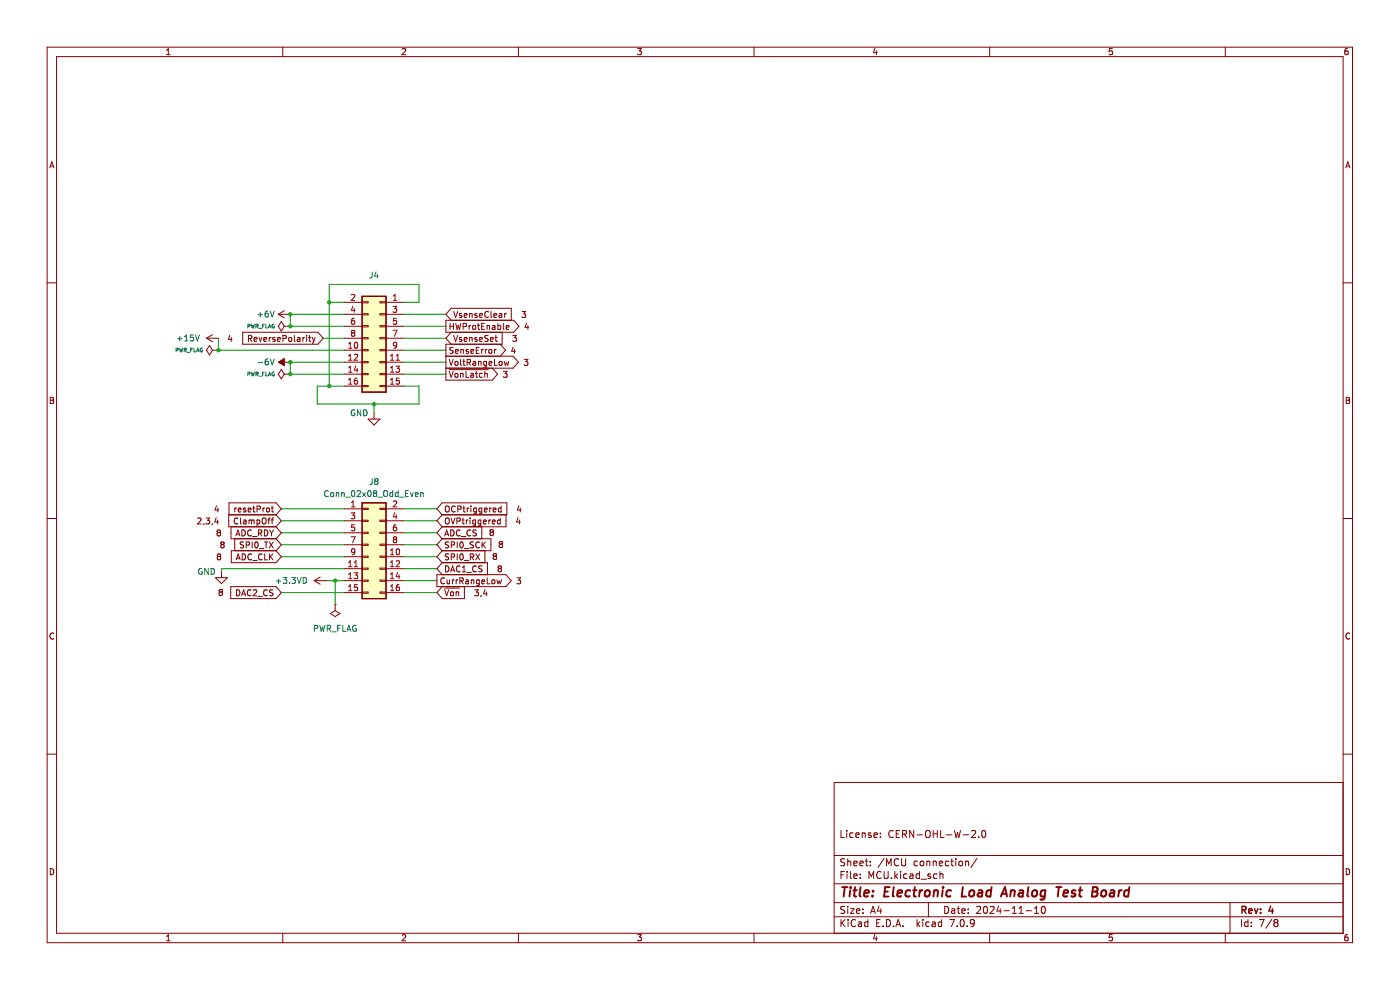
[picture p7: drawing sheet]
<svg xmlns="http://www.w3.org/2000/svg" width="297mm" height="210mm" viewBox="0 0 297 210" stroke-linecap="round" stroke-linejoin="round" font-family="sans-serif">
<g fill="none" stroke="#840000" stroke-width=".21">
<path d="M10 10h276.9v190h-276.9zM12 12h272.9v186h-272.9zM35.3 11.6h.8M35.3 10.7l.4-.4v1.3M60 10v2M85.3 10.4l.5-.1 .3 .4-.8 .9h.8M110 10v2M135.3 10.3h.8l-.5 .5 .4 .1v.6l-.2 .1-.5-.1M160 10v2M185.6 10.2l-.3 1h.8M185.9 10.7v.9M209.9 10v2"/>
<path d="M236 10.3h-.7v.6h.6l.1 .6-.2 .1-.5-.1M259.9 10v2M285.9 10.3l-.4 .1-.2 .2v.8l.2 .2 .5-.1-.1-.6-.4-.1-.2 .2M10.6 35.6l.4-1.3 .4 1.3M10.7 35.2h.6M285.5 35.6l.4-1.3 .5 1.3M285.6 35.2h.6M10 60h2M284.9 60h2M10.7 84.3h.4l.2 .2-.2 .4 .2 .1 .1 .3-.2 .3h-.5zM10.7 84.9h.4M285.6 84.3h.4l.3 .2-.3 .4 .3 .1v.3l-.2 .3h-.5z"/>
<path d="M285.6 84.9h.4M10 110h2M284.9 110h2M11.4 134.4a.58 .58 0 0 0-.8 .5 .58 .58 0 0 0 .8 .5M286.3 134.4a.58 .58 0 0 0-.8 .5 .58 .58 0 0 0 .8 .5M10 160h2M284.9 160h2M178.4 176.2v1.5h.7M179.6 176.2v.1M179.6 176.7v1M181 176.7h-.4l-.3 .2 .1 .7h.6M181.6 177.2l.7-.2-.1-.3h-.4l-.2 .2v.7h.6"/>
<path d="M182.9 176.8l.2-.1h.4l.1 1M182.9 176.7v1M184.8 176.7h-.4l-.2 .2 .1 .2 .5 .1v.4h-.6M185.4 177.2l.7-.2v-.3h-.5l-.2 .2 .1 .7h.6M186.8 177.5v.2M186.8 176.7v.2M189.5 176.3a.71 .71 0 0 0-1 .5 .71 .71 0 0 0 .7 .9l.3-.2M190.1 176.9h.5M190.8 176.2h-.7v1.5h.7M191.5 176.9h.7l.1-.2v-.4l-.8-.1v1.5M191.8 176.9l.5 .8M193.8 176.2v1.5l-.8-1.5v1.5"/>
<path d="M194.6 177.1h1.1M196.4 176.4l.3-.2a.5 .5 0 0 1 .6 .5v.5a.5 .5 0 0 1-.5 .5 .5 .5 0 0 1-.5-.5zM198 176.2v1.5M198 176.9h.8M198.8 176.2v1.5M199.6 176.2v1.5h.7M200.8 177.1h1.1M202.5 176.2l.3 1.5 .3-1.1 .3 1.1 .4-1.5M204.3 177.1h1.2M206.1 176.3l.6-.1 .3 .4-1 1.1h1M207.6 177.5v.2M208.4 176.3l.2-.1a.8 .8 0 0 1 .5 .7 .8 .8 0 0 1-.5 .8l-.3-.6z"/>
<path d="M284.9 166h-107.9v32M10.7 184.3a.66 .66 0 0 1 .7 .6 .66 .66 0 0 1-.7 .7zM35.3 198.6l.4-.3v1.3M35.3 199.6h.8M60 198v2M85.3 198.4l.5-.1 .3 .3-.8 1h.8M110 198v2M135.3 198.3h.8l-.5 .5 .4 .1v.5l-.2 .2-.5-.2M160 198v2M177 194.5h107.9M177 191.5h107.9M177 187.5h107.9"/>
<path d="M177 181.5h107.9M178.4 185.6h.5M178.4 195.1v1.5M178.6 195.7l.7 .9M179.1 184.9h-.7v1.5M179.2 192.3h-.6l-.2 .1v.4l.7 .3 .1 .4-.3 .3-.6-.1M179.2 182.2h-.6l-.2 .1v.4l.7 .3 .1 .4-.3 .3-.6-.1M179.3 195.1l-.9 .8M179.7 184.9v.1M179.7 185.4v1M179.8 182.2v1.5M179.8 192.3v.1"/>
<path d="M179.8 192.8v1M179.8 182.8l.3-.1h.3l.1 1M179.9 195.1v.1M179.9 195.6v1M180.4 192.8h.8l-.8 1h.8M180.4 184.9v1.2l.2 .3M181.1 183.2l.7-.2v-.3h-.5l-.2 .2 .1 .7h.6M181.1 185.9l.7-.2v-.3h-.5l-.2 .2 .1 .7h.6M181.5 195.2a.71 .71 0 0 0-1 .5 .71 .71 0 0 0 .7 .9l.3-.2M181.7 193.3l.7-.2-.1-.3h-.4l-.2 .2 .1 .7h.5M182.1 195.6h.6l.1 1M182.4 183.2l.7-.2v-.3h-.5l-.2 .2 .1 .7h.6"/>
<path d="M182.5 186.2v.2M182.5 185.4v.2M182.8 195.9l-.5 .1-.2 .2 .2 .4 .5-.1M183.1 192.8v.2M183.1 193.6v.2M183.6 182.7h.5M183.8 182.2v1.2l.3 .3M184.1 195.6h-.4l-.3 .2 .2 .7h.5M184.1 195.1v1.5M184.3 186.4v-1.5l.5 1 .5-1v1.5M184.6 183.5v.2M184.6 182.7v.2"/>
<path d="M184.7 193.8l.5-1.5 .5 1.5M184.8 193.3h.8M185.6 198.2l-.3 .9h.8M185.9 198.7v.9M186 195.8h.5M186.5 192.2l-.4 1.1h1M186.7 195.1h-.7v1.5h.7M186.8 192.8v1M186.9 185a.71 .71 0 0 0-1 .5 .71 .71 0 0 0 .7 .9l.3-.2M187.3 196.4v.2M187.6 182.1l-1.3 1.9M187.6 184.9v1.2l.2 .3 .5-.1 .1-.2v-1.2"/>
<path d="M188.1 195.1a.76 .76 0 0 1 .8 .7 .76 .76 0 0 1-.8 .8zM188.1 183.7v-1.5l.5 1 .5-1v1.5M189.1 186.2v.2M189.6 196.4v.2M189.8 184.9v1.5M190 185.8l.4 .6M190.1 196.6l.5-1.5 .5 1.5M190.2 196.1h.7M190.4 185.4l-.6 .5M190.6 182.3a.71 .71 0 0 0-1 .5 .71 .71 0 0 0 .7 .9l.3-.2M191.1 184.9v.1M191.1 185.4v1"/>
<path d="M191.3 182.2v1.2l.3 .3 .4-.1 .1-.2v-1.2M191.6 196.4v.2M192.4 185.4h-.4l-.3 .2 .1 .7h.6M193.1 185.4h.5l.1 1M193.7 185.7l-.5 .1-.2 .2 .2 .4 .5-.1M194.6 195.1v1.5M194.6 182.7h-.4l-.3 .2 .2 .7h.5M194.7 196l.4 .6M195.1 185.4h-.5l-.3 .2 .2 .7h.6M195.1 184.9v1.5M195.1 195.6l-.5 .5M195.3 182.8l.2-.1 .4 .1 .1 .6-.2 .2-.3 .1-.2-.2z"/>
<path d="M195.4 186.5h1.2M195.8 195.1v.1M195.8 195.6v1M196.6 182.8l.2-.1h.4l.1 1M196.6 182.7v1M197 191.5v3M197.1 195.6h-.4l-.3 .2 .2 .7h.5M197.4 185.4h-.3l-.3 .2 .1 .2 .5 .1v.4h-.6M197.8 195.6h.5l.1 1M198 182.8l.2-.1h.4v1M198 182.7v1M198.4 195.9l-.5 .1-.2 .2 .2 .4 .5-.1"/>
<path d="M198.8 185.4h-.5l-.2 .2 .1 .7h.6M199.3 183.2l.7-.2-.1-.3h-.4l-.2 .2v.7h.6M199.4 185.5l.2-.1h.4l.1 1M199.4 184.9v1.5M199.8 195.6h-.5l-.2 .2 .1 .7h.6M199.8 195.1v1.5M200.4 192.3a.76 .76 0 0 1 .9 .7 .76 .76 0 0 1-.9 .8zM201.3 182.7h-.5l-.2 .2 .1 .7h.6M201.5 195.1h1l-.7 1.5M201.7 182.7h.6M201.9 182.2v1.2l.4 .3M201.9 192.8h.6l.1 1"/>
<path d="M202.6 193.1l-.5 .1-.3 .2 .3 .4 .5-.1M202.8 182.2v.1M202.8 182.7v1M203.1 192.8h.5M203.1 196.4v.2M203.3 192.3v1.2l.3 .3M203.5 182.8l.2-.1 .4 .1 .1 .6-.1 .2-.4 .1-.2-.2zM203.8 195.2l.3-.1a.8 .8 0 0 1 .5 .7 .8 .8 0 0 1-.5 .8l-.4-.6zM204.1 193.3l.7-.2-.1-.3h-.4l-.2 .2v.7h.6M204.8 182.8l.2-.1h.4l.1 1M204.8 182.7v1M205.2 196.4v.2"/>
<path d="M205.4 193.6v.2M205.4 192.8v.2M206.7 195.7l-.3 .3h-.3l-.3-.3v-.4l.3-.2h.4l.2 .2a1 1 0 0 1-.4 1.3h-.3M207.2 192.4l.6-.1 .2 .4-.9 1.1h.9M207.3 182.1l-1.3 1.9M208.8 192.4l.2-.1a.8 .8 0 0 1 .5 .7 .8 .8 0 0 1-.5 .8l-.4-.6zM209.9 198v2M210 192.4l.6-.1 .3 .4-.9 1.1h.9M211.8 192.2l-.3 1.1h.9M212.2 192.8v1M213 193.2h1.1M214.8 193.8h.8"/>
<path d="M214.8 192.7l.4-.4v1.5M216.2 193.8h.8M216.2 192.7l.4-.4v1.5M217.7 193.2h1.1M219.5 193.8h.8M219.5 192.7l.4-.4v1.5M221 192.4l.3-.1a.8 .8 0 0 1 .5 .7 .8 .8 0 0 1-.5 .8l-.4-.6zM236 198.3h-.7v.6l.6-.1 .1 .6-.2 .2-.5-.2M259.9 198v2M260.9 191.5v6.5M263.4 195.1v1.5M264.7 195.6h-.4l-.3 .2 .2 .7h.5"/>
<path d="M264.7 195.1v1.5M265.5 196.4v.2M265.5 195.6v.2M267.2 195.1h1l-.7 1.5M269.8 195l-1.3 1.9M270.5 195.7l-.3 .3v.3l.3 .3 .5-.1 .1-.2-.1-.5-.2-.1M270.5 195.7l-.3-.3 .3-.3h.5l.1 .2-.3 .4M270.5 195.7h.3M285.6 184.3a.66 .66 0 0 1 .7 .6 .66 .66 0 0 1-.7 .7zM285.9 198.3h-.4l-.2 .3v.7l.2 .3 .5-.2-.1-.6h-.4l-.2 .2"/>
</g>
<path d="M263.5 193h.7l.1-.3v-.3l-.8-.2v1.5M263.8 193l.5 .7M264.9 193.2l.7-.1v-.3l-.5-.1-.2 .3 .1 .7h.6M266.1 192.7l.4 1 .3-1M267.4 193.6v.1M267.4 192.8v.2M269.6 192.2l-.4 1h.9M269.9 192.7v1" fill="none" stroke="#840000" stroke-width=".3"/>
<g fill="none" stroke="#840000" stroke-width=".4">
<path d="M178.6 188.2h1.2M179.2 188.2l-.2 2M180.4 188.8l-.2 1.4M180.5 188.2l-.1 .2M181 188.8h.8M181.4 188.2l-.2 1.7 .1 .2 .3 .1M182.6 188.2l-.3 1.7 .3 .3M183.3 189.5l1-.2v-.4h-.8l-.2 1 .2 .3 .6-.1M185.1 190v.2M185.2 188.9v.2M187.7 189.1h.6M188.7 188.2h-.9l-.3 2h1"/>
<path d="M189.6 188.2l-.2 1.7 .2 .3M190.4 189.5l1-.2-.1-.4h-.7l-.3 1 .3 .3 .6-.1M193.1 188.9a.66 .66 0 0 0-1 .3v.6l.1 .3h.8M193.7 188.8h.8M194.1 188.2l-.2 1.7v.2l.4 .1M195.1 188.8l-.1 1.4M195.7 188.8l-.4 .1-.2 .3M196.3 189l.2-.1a.5 .5 0 0 1 .8 .3l-.1 .6-.2 .3a.5 .5 0 0 1-.8-.3zM198.2 189l.3-.2 .4 .1v1.3M198.2 188.8l-.2 1.4M200 188.8l-.2 1.4M200.1 188.2l-.1 .2"/>
<path d="M201.8 188.9a.66 .66 0 0 0-1 .3l-.1 .6 .2 .3h.7M204.3 188.2l-.3 2h1M205.8 189l.1-.1a.5 .5 0 0 1 .8 .3l-.1 .6-.2 .3a.5 .5 0 0 1-.8-.3zM207.6 188.9h.8l-.1 1.3M208.4 189.3l-.7 .1a.4 .4 0 0 0-.3 .4 .4 .4 0 0 0 .2 .4l.7-.1M210.3 188.9a.66 .66 0 0 0-1 .3l-.1 .6 .2 .3h.7M210.4 188.2l-.3 2M212.3 190.2l.9-2 .4 2M212.6 189.6h.9M214.4 189l.3-.2 .5 .1v1.3M214.5 188.8l-.2 1.4M216.3 188.9h.7v1.3"/>
<path d="M217.1 189.3l-.7 .1a.4 .4 0 0 0-.3 .4 .4 .4 0 0 0 .2 .4l.7-.1M218.2 188.2l-.3 1.7 .3 .3M219.1 189l.1-.1a.5 .5 0 0 1 .8 .3v.6l-.3 .3a.5 .5 0 0 1-.8-.3zM221.8 188.9a.66 .66 0 0 0-1 .3l-.1 .6 .2 .3h.7M221.8 188.8l-.2 1.7-.4 .3-.5-.1M224.1 188.2h1.1M224.6 188.2l-.2 2M225.6 189.5l1-.2-.1-.4h-.7l-.2 1 .2 .3 .6-.1M228.2 188.9a.49 .49 0 0 0-.8 .3v.2l.7 .2v.3l-.3 .3-.5-.1M228.8 188.8h.8M229.2 188.2l-.2 1.7 .1 .2 .3 .1M231.8 189.1h.6"/>
<path d="M231.9 188.2h.6l.3 .2 .1 .3-.5 .4 .3 .1a.58 .58 0 0 1-.3 1h-.8zM233.8 189l.1-.1a.5 .5 0 0 1 .8 .3l-.1 .6-.2 .3a.5 .5 0 0 1-.8-.3zM235.6 188.9h.7v1.3M236.4 189.3l-.7 .1a.4 .4 0 0 0-.3 .4 .4 .4 0 0 0 .2 .4l.7-.1M237.4 188.8l-.2 1.4M238 188.8l-.4 .1-.2 .3M239.5 188.9a.66 .66 0 0 0-1 .3l-.1 .6 .2 .3h.7M239.6 188.2l-.3 2"/>
</g>
<path d="M76.8 62.9h5.1v20.3h-5.1z" fill-rule="evenodd" fill="#ffffc2"/>
<path d="M76.8 62.9h5.1v20.3h-5.1z" fill="none" stroke="#840000" stroke-width=".25"/>
<path d="M76.8 106.7h5.1v20.3h-5.1z" fill-rule="evenodd" fill="#ffffc2"/>
<path d="M76.8 106.7h5.1v20.3h-5.1z" fill="none" stroke="#840000" stroke-width=".25"/>
<g fill="none" stroke="#009600" stroke-width=".21">
<path d="M46.3 71.7v2.6h26.7M68.6 71.7h4.4M69.8 64.1h3.2M73 66.7h-11.4v2.5h11.4M73 76.8h-11.4v2.6h11.4M85.7 74.3h8.9M85.7 69.2h8.9M85.7 64.1h3.2v-3.8h-19.1v21.6M85.7 76.8h8.9M85.7 71.7h8.9M85.7 66.7h8.9M85.7 79.4h8.9"/>
<path d="M73 81.9h-5.7v3.8h21.6v-3.8h-3.2M79.4 85.7v1.9M59.7 110.5h13.3M59.7 113h13.3M59.7 115.6h13.3M59.7 107.9h13.3M59.7 118.1h13.3M85.7 110.5h7M85.7 113h7M85.7 115.6h7M85.7 107.9h7M85.7 118.1h7"/>
<path d="M59.7 125.7h13.3M69.2 123.2h3.8M71.1 123.2v5M73 120.6h-26v.7M85.7 120.6h7M85.7 123.2h7M85.7 125.7h7"/>
</g>
<g fill="none" stroke="#840000" stroke-width=".21">
<path d="M48.7 71.1l-.3 .9h.8M49 71.6v.8M51.5 70.5h16l1.1 1.2-1.1 1.3h-16zM52.7 71.8h.6l.1-.5-.7-.2v1.3M53 71.8l.4 .6M53.9 72l.6-.1v-.3h-.4l-.2 .2 .1 .6h.5M54.9 71.6l.3 .8 .3-.8M56 72l.6-.1-.1-.3h-.3l-.2 .2v.6h.5M57.1 71.6v.8M57.5 71.6l-.4 .2M58.3 71.6h-.3l-.2 .2 .1 .1 .4 .2v.3h-.5M58.9 72l.6-.1-.1-.3h-.3l-.2 .2v.6h.5"/>
<path d="M60 71.8h.6l.1-.5-.7-.2v1.3M61.3 71.7l.2-.1 .3 .1v.7l-.5-.1zM62.4 71.1v1.1l.2 .2M63.1 71.6h.5v.8M63.6 71.9l-.6 .2 .2 .3h.4M64.3 71.6v.8M64.6 71.6l-.3 .2M65 71.1v.2M65 71.6v.8M65.5 71.6h.4M65.6 71.1v1.1l.3 .2M66.2 71.6l.4 .8"/>
<path d="M66.6 72.4l-.4 .4M66.9 71.6l-.3 .8M94.6 67.9h14.4l1.1 1.3-1.1 1.3h-14.4zM94.6 75.6h14.3l1.1 1.2-1.1 1.3h-14.3M95.3 78.8l.4 1.2 .4-1.2M95.3 76.2l.4 1.3 .4-1.3M95.3 78.4h8.3M95.5 68.6v1.3M95.5 69.2h.7M95.7 67.9l-1.1-1.2 1.1-1.3h12.8v2.5M95.7 70.5l-1.1 1.2 1.1 1.3M96.1 73.7l-.6 .1v.4l.5 .2 .1 .3-.2 .3-.5-.1"/>
<path d="M96.2 68.6v1.3M96.2 66.1l.5 1.2 .4-1.2M96.2 71.1l.5 1.3 .4-1.3M96.6 79.3l.1-.1 .4 .1-.1 .7-.4-.1zM96.6 76.8l.1-.1 .4 .1-.1 .6h-.4zM96.6 74.5l.6-.1v-.2l-.4-.1-.2 .2 .1 .6h.5M96.7 68.6l.3 1.3 .2-.9 .3 .9 .3-1.3M97.7 79.3h.5l.1 .7M97.7 76.2v1.1l.2 .2M97.7 79.2v.8M97.8 74.2h.5v.8M97.8 74.1v.9"/>
<path d="M97.9 71.6h-.3l-.1 .2v.1l.4 .2v.3h-.4M97.9 66.6l-.3-.1-.1 .2v.2l.4 .1v.3h-.4M98.2 76.7h.5M98.3 69.3l.6-.1v-.5l-.6-.1v1.3M98.4 76.2v1.1l.3 .2M98.5 72l.6-.1-.1-.3h-.3l-.2 .2v.6h.5M98.5 66.9l.6-.1-.1-.2-.3-.1-.2 .2v.6h.5M98.9 78.8v1.2h.6M99.1 76.9l.6-.1 .1-.5-.7-.1v1.3M99.3 74.2l-.3-.1-.1 .2v.2l.4 .1v.3h-.4M99.4 76.9l.4 .6M99.5 69v.9"/>
<path d="M99.6 71.7l.5-.1 .1 .8M99.6 66.6h.5l.1 .7M99.6 66.5v.8M99.6 71.6v.8M99.9 79.3h.5v.7M99.9 69l-.4 .3M99.9 74.5l.6-.1-.1-.2-.3-.1-.2 .2v.6h.5M100.3 69.2l.2-.2 .4 .2-.1 .6h-.5zM100.4 76.7h.5v.8M100.4 79.5l-.6 .2 .2 .3h.4M100.9 79.2h.4M100.9 77l-.6 .2 .2 .3 .4-.1"/>
<path d="M101 78.8v1.1l.3 .1M101 74.3h.5M101.2 71.6h-.3l-.2 .2 .1 .1 .4 .2v.3h-.5M101.2 66.6l-.3-.1-.2 .2 .1 .2 .4 .1v.3h-.5M101.3 69h.5M101.5 68.6v1.1l.3 .2M101.5 76.8l.5-.1 .1 .8M101.5 76.7v.8M101.6 73.7h-.6v1.3h.6M101.7 72l.6-.1v-.3h-.4l-.2 .2 .1 .6h.5M101.7 66.9l.6-.1v-.2l-.4-.1-.2 .2 .1 .6h.5M102.2 69.2h.4"/>
<path d="M102.2 74.1v.9M102.3 79.3l-.4-.1-.2 .2 .1 .6h.5M102.5 74.1l-.3 .3M102.8 68.6h-.6v1.3h.6M102.8 78.8v1.2M102.8 79.3h.5l.1 .7M103 74.1v.9M103.2 76.7v1l-.2 .2h-.3M103.2 76.7h-.4l-.2 .2 .1 .5h.5M103.3 69.2l.5-.1 .1 .8M103.3 69v.9M103.3 74.1l-.3 .3"/>
<path d="M103.6 71.2l-.7 .1v.3l.5 .3 .2 .3-.3 .2h-.5M103.6 66.2a.56 .56 0 0 0-.8 .5 .56 .56 0 0 0 .8 .5M103.8 77.1l.6-.1-.1-.3h-.4l-.1 .1v.6h.5M103.8 74.2l.1-.1 .4 .1-.1 .7-.4-.1zM104 72l.6-.1v-.3h-.4l-.2 .2 .1 .6h.5M104.2 66.1v1.1l.1 .1M104.5 69.1h.5v.8M104.8 66.9l.6-.1-.1-.2-.4-.1-.1 .2v.6h.5M104.9 76.2v1.3h.6M104.9 74.1v.9M105 71.6h.5M105 69.3l-.6 .3 .2 .3 .4-.1"/>
<path d="M105.2 71.1v1.1l.3 .2M105.3 74.1l-.4 .3M105.6 69.1l.4-.1 .2 .3-.1 .5h-.5M105.6 68.6v1.3M105.9 66.6h.5l.1 .7M105.9 76.8l.2-.1 .4 .1-.1 .6h-.5zM106.1 73l1.2 1.3-1.2 1.3M106.5 66.8l-.6 .2 .1 .3h.5M106.5 70.5v2.5h-11.9v7.6h9.9l1.1-1.2-1.1-1.3M106.8 68.6v1.1l.2 .2M106.8 78.8h.8l-.4 .5 .3 .1v.5l-.2 .1-.5-.1M107 76.7l.2 .8 .2-.6 .3 .6 .2-.8"/>
<path d="M107.1 66.5v.8M107.4 69.5l.6-.2-.1-.2-.3-.1-.2 .2v.6h.5M107.4 66.5l-.3 .2M108.8 71.1h.8l-.4 .5 .3 .2v.5l-.2 .1-.5-.1M108.8 73.6l-.3 .9h.8M109.1 74.1v.9M110.7 66.1h.8l-.4 .5 .4 .1v.5l-.2 .1-.6-.1M111.2 76.2h.8l-.4 .5 .3 .1v.6l-.2 .1-.5-.1M111.7 68.5l-.3 1h.8M112 69v.9M41.9 110l.5-.1 .3 .3-.8 .9h.8M43.3 111.1l-.2 .2"/>
<path d="M43.7 109.9h.8l-.5 .5 .4 .1v.5l-.2 .1-.5-.1M45.1 111.1l-.1 .2M45.9 109.8l-.3 .9h.7M45.9 107.3l-.3 .9h.8M46.2 110.3v.8M46.2 107.8v.8M46.3 113l-.3-.3 .3-.3h.2l.3 .3-.3 .3M46.3 113l-.3 .2 .1 .4 .2 .1 .3-.1 .2-.2v-.2l-.3-.2M46.3 113h.2M46.3 118l-.2-.2 .2-.3h.3l.2 .2-.2 .3M46.3 118l-.2 .3 .1 .3 .1 .2 .4-.1 .1-.2v-.2l-.2-.3M46.3 118h.3"/>
<path d="M47.1 115.5l-.3-.2 .3-.3h.2l.3 .2-.3 .3M47.1 115.5l-.3 .2 .1 .4 .2 .1h.3l.2-.2v-.3l-.3-.2M47.1 115.5h.2M48.6 109.2v-2.5h10l1.1 1.2-1.1 1.3M49 111.7v2.6h9.6M49.1 116.8h9.5l1.1 1.3-1.1 1.3h-9.5zM49.8 114.3v2.5M49.8 107.8v.8M50 113.7l.5-1.3 .4 1.3M50.1 118.8l.4-1.3 .5 1.3M50.2 113.3h.6M50.2 107.8l-.4 .2"/>
<path d="M50.2 118.4h.6M50.5 110a.56 .56 0 0 0-.8 .5 .56 .56 0 0 0 .8 .5M50.5 108.2l.6-.1v-.3h-.4l-.2 .1 .1 .6h.5M51 109.9v1.1l.2 .1M51.3 112.4a.64 .64 0 0 1 .7 .6 .64 .64 0 0 1-.7 .7zM51.4 117.5a.64 .64 0 0 1 .7 .6 .64 .64 0 0 1-.7 .7zM51.7 115l-.7 .1v.3l.6 .3 .1 .3-.3 .2h-.4M51.7 110.4h.5v.7M52.1 107.8h-.3l-.2 .1 .1 .2 .4 .1v.3h-.5M52.2 115.6h.6l.1-.5-.7-.1v1.2M52.2 110.6l-.6 .2 .2 .3h.4M52.6 108.2l.7-.1-.1-.3h-.4l-.2 .1 .1 .6h.5"/>
<path d="M52.8 110.4l.4-.1 .2 .2M52.8 110.3v.8M53.3 112.5a.56 .56 0 0 0-.8 .5 .56 .56 0 0 0 .8 .6M53.4 117.6a.56 .56 0 0 0-.8 .5 .56 .56 0 0 0 .8 .5M53.4 110.5l.2-.2 .3 .1v.7M53.4 110.5v.6M53.5 115v1.2M53.6 113.8h.9M53.6 118.9h1M53.6 107.8h.5M53.8 107.3v1.1l.3 .2M54.2 115.1l.1-.1a.68 .68 0 0 1 .5 .6 .68 .68 0 0 1-.5 .6l-.3-.5z"/>
<path d="M54.5 108l.6-.1 .1-.4-.7-.2v1.3M54.5 110.3v1.3M54.5 110.4l.4-.1 .2 .2-.1 .6h-.5M54.8 113.1l.6-.1 .1-.5-.7-.1v1.3M55 116.3h1M55.1 113.1l.4 .6M55.6 117.6a.56 .56 0 0 0-.8 .5 .56 .56 0 0 0 .8 .5M55.7 110.1l.2-.2a.43 .43 0 0 1 .6 .4v.4a.42 .42 0 0 1-.5 .5 .42 .42 0 0 1-.4-.5zM55.8 107.8v.8M56.1 112.4a.64 .64 0 0 1 .7 .6 .64 .64 0 0 1-.7 .7zM56.1 115h.7M56.2 117.5v1.3h.6"/>
<path d="M56.2 107.8l-.4 .2M56.5 115v1.2M56.6 107.9l.2-.1 .3 .1v.6h-.5zM56.8 110.3h.5M57.1 115l.9 1.2M57.2 117.5v1.3M57.2 112.4l.4 .7M57.3 109.9l-.3 .2v1M57.4 118l.5 .8M57.5 107.8h.5M57.5 110.3h.5M57.6 113.1v.6"/>
<path d="M57.7 107.3v1.1l.3 .2M57.9 117.5l-.7 .7M58 115l-.9 1.2M58 112.4l-.4 .7M58 109.9l-.3 .2v1M58.6 114.3l1.1 1.3-1.1 1.2M58.6 111.7l1.1 1.3-1.1 1.3M58.6 109.2h-10.1v2.5h10.1M58.6 109.2l1.1 1.3-1.1 1.2M93.8 114.3h10.3v2.5h-10.3M93.8 119.4h9.6v2.5M93.8 106.7h13.7v2.5h-13.7l-1.1-1.3z"/>
<path d="M93.8 111.7l-1.1 1.3 1.1 1.3M93.8 114.3l-1.1 1.3 1.1 1.2M93.8 109.2l-1.1 1.3 1.1 1.2M93.8 119.4l-1.1 1.2 1.1 1.3M93.8 116.8l-1.1 1.3 1.1 1.3M94.3 113.7l.5-1.3 .4 1.3M94.5 113.3h.6M94.5 110.1l.3-.2a.43 .43 0 0 1 .5 .4v.4a.42 .42 0 0 1-.4 .5 .42 .42 0 0 1-.4-.5zM94.6 107.4l.2-.1a.43 .43 0 0 1 .5 .5v.4a.42 .42 0 0 1-.4 .4 .42 .42 0 0 1-.4-.4zM95.2 117.6h-.7v.4l.6 .2 .1 .3-.3 .3-.4-.1M95.2 115l-.7 .1v.3l.6 .3 .1 .3-.3 .2h-.4M95.6 112.4a.64 .64 0 0 1 .7 .6 .64 .64 0 0 1-.7 .7z"/>
<path d="M95.7 109.9l.4 1.2 .4-1.2M95.7 118.2l.6-.1 .1-.5-.7-.1v1.3M95.7 115.6h.6l.1-.5-.7-.1v1.2M96.6 107.5a.56 .56 0 0 0-.8 .5 .56 .56 0 0 0 .8 .5M96.9 110.5h.6l.1-.5-.7-.1v1.2M97 115v1.2M97 117.5v1.3M97.1 108l.6-.1 .1-.4-.7-.2v1.3M97.6 112.5a.56 .56 0 0 0-.8 .5 .56 .56 0 0 0 .8 .6M97.7 115.1l.1-.1a.68 .68 0 0 1 .5 .6 .68 .68 0 0 1-.5 .6l-.3-.5zM97.7 117.6l.1-.1a.68 .68 0 0 1 .5 .6 .68 .68 0 0 1-.5 .7l-.3-.5zM97.8 113.8h1"/>
<path d="M98 110.3h.5M98.2 107.8h.5M98.2 109.9v1.1l.3 .1M98.4 107.3v1.1l.3 .2M98.5 118.9h1M98.5 116.3h1M98.9 110.3v.8M99.1 107.8v.8M99.3 110.3l-.4 .2M99.5 107.8l-.4 .2M99.7 109.9v.1M99.7 110.3v.8"/>
<path d="M99.8 118.2l.6-.1v-.5l-.6-.1v1.3M99.8 112.5a.56 .56 0 0 0-.8 .5 .56 .56 0 0 0 .8 .6M99.9 107.3v.2M99.9 107.8v.8M100.1 118.2l.4 .6M100.4 115l-.6 .1v.3l.5 .3 .1 .3-.2 .2h-.5M100.9 110.4l-.4-.1-.2 .2 .1 .6h.5M100.9 110.3v1l-.3 .3-.3-.1M100.9 117.5l.9 1.3M101 107.8h-.3l-.3 .2 .2 .5h.4M101 107.8v1l-.2 .2h-.3M101 112.5h-.6v.4l.5 .2 .1 .3-.2 .3-.5-.1"/>
<path d="M101.7 115.1a.56 .56 0 0 0-.8 .5 .56 .56 0 0 0 .8 .5M101.8 117.5l-.9 1.3M102 110.3v1l-.2 .3-.3-.1M102 110.4l-.3-.1-.3 .2 .1 .6h.5M102.2 107.8v1l-.2 .2h-.3M102.2 107.8h-.4l-.2 .2 .1 .5h.5M102.2 111.7v2.6M102.3 115v1.2M102.4 115.5l.6 .7M102.6 110.7l.6-.1-.1-.2-.4-.1-.1 .2v.6h.5M102.7 108.2l.6-.1v-.3h-.4l-.2 .1 .1 .6h.5M102.9 116.8v2.6"/>
<path d="M103 115l-.7 .7M103.7 110.3v.8M103.9 107.8v.8M104.1 110.3l-.4 .2M104.2 112.9l-.2-.3 .2-.3h.2l.3 .3-.3 .3M104.2 112.9l-.2 .2v.4l.2 .1 .4-.1 .1-.1v-.3l-.3-.2M104.2 112.9h.2M104.3 107.8l-.4 .2M104.4 110.7l.6-.1v-.2l-.4-.1-.2 .2 .1 .6h.5M104.6 108.2l.6-.1v-.3h-.4l-.2 .1 .1 .6h.5M104.9 118l-.3-.3 .3-.3h.2l.2 .3-.2 .3M104.9 118l-.3 .2 .1 .4 .2 .1 .3-.1 .1-.2v-.2l-.2-.2"/>
<path d="M104.9 118h.2M106.1 110.4l-.3-.1-.3 .2 .1 .6h.5M106.1 109.9v1.2M106.1 115.4l-.2-.2 .2-.3h.3l.2 .2-.2 .3M106.1 115.4l-.2 .3 .1 .3 .1 .1h.4l.1-.2v-.2l-.2-.3M106.1 115.4h.3M106.3 107.8h-.4l-.2 .2 .1 .5h.5M106.3 107.3v1.3M107.3 109.2v2.5h-13.5M109.9 109.8l-.3 .9h.8M110.1 107.3l-.3 .9h.8M110.2 110.3v.8"/>
<path d="M110.4 107.8v.8M46.7 125.6l-.2 .2v.4l.2 .1 .4-.1 .1-.1v-.3l-.2-.2M46.7 125.6l-.2-.3 .2-.3h.3l.2 .3-.2 .3M46.7 125.6h.3M48.9 124.4h9.7l1.1 1.3-1.1 1.3h-9.7zM50.2 125.1a.64 .64 0 0 1 .7 .6 .64 .64 0 0 1-.7 .7zM51.3 126.4l.4-1.3 .4 1.3M51.4 126h.6M53.3 125.2a.56 .56 0 0 0-.8 .5 .56 .56 0 0 0 .8 .6M53.7 125.2l.5-.1 .3 .4-.8 .9h.8M54.7 126.5h1M56.7 125.2a.56 .56 0 0 0-.8 .5 .56 .56 0 0 0 .8 .6"/>
<path d="M57.9 125.2h-.7v.4l.6 .2 .1 .3-.2 .3-.5-.1M92.7 121.9h14.6l1.1 1.3-1.1 1.2h-14.6zM93.8 124.4l-1.1 1.3 1.1 1.3h4.7v-2.6M94.3 122.7a.56 .56 0 0 0-.8 .5 .56 .56 0 0 0 .8 .5M94.3 125.1l.5 1.3 .4-1.3M94.3 124.8h3.2M94.5 120a.64 .64 0 0 1 .8 .7 .64 .64 0 0 1-.8 .6zM94.8 123l.1 .8 .5-.1M95.4 123v.8M95.6 125.7l.2-.2 .4 .2-.1 .6h-.5zM95.6 121.3l.4-1.3 .5 1.3M95.7 120.9h.6"/>
<path d="M96 123v.8M96.3 123l-.3 .2M96.8 125.7l.4-.1 .1 .8M96.8 125.5v.9M96.8 123v.8M97.1 123l-.3 .2M97.6 123.2h.6v-.5l-.6-.1v1.2M97.6 120.2a.56 .56 0 0 0-.8 .5 .56 .56 0 0 0 .8 .5M97.9 123.2l.4 .6M98.1 121.3h.7M98.1 120.4l.3-.4v1.3M98.8 123.1h.5l.1 .7"/>
<path d="M99.1 121.4h.9M99.4 123.3l-.6 .2 .1 .3h.5M100 123.1h.5v.7M100 123v.8M100.7 125.1h.8l-.4 .5 .3 .1v.6l-.2 .1-.5-.1M101 120.2a.56 .56 0 0 0-.7 .5 .56 .56 0 0 0 .7 .5M101.7 123.1l-.4-.1-.2 .2 .1 .6h.5M101.7 123v1l-.3 .3-.3-.1M102.1 126.3l-.1 .3M102.2 123.4l.6-.1v-.2l-.4-.1-.2 .2 .1 .6h.5M102.3 120.1l-.7 .1v.3l.5 .3 .2 .3-.3 .2-.5-.1M102.9 125l-.3 1h.8"/>
<path d="M103.2 125.5v.9M103.4 122.6v1.2h.6M104.4 123.1l.2-.1 .3 .1v.7l-.5-.1zM105.4 123l.3 .8 .2-.6 .2 .6 .3-.8M105.9 120.6l-.2-.3 .2-.3h.2l.3 .3-.3 .3M105.9 120.6l-.2 .2v.4l.2 .1 .4-.1 .1-.1v-.3l-.3-.2M105.9 120.6h.2M109.7 122.6h.7l-.4 .5 .4 .1v.5l-.2 .1-.5-.1"/>
</g>
<path d="M59 76.8l1.3-.7v.7h1.3h-1.3v.8z" fill-rule="evenodd" fill="#840000"/>
<g fill="none" stroke="#840000" stroke-width=".21">
<path d="M43.8 71.7h2.5M43.8 71.7l1.3 .8M44.4 73.3l.7 1-.7 1-.6-1zM45.1 74.3h1.2M45.1 71l-1.3 .7M46.3 74.3h.1M59 76.8l1.3-.7v1.5zM59 66.7h2.6M59 66.7l1.3 .7M59.7 78.4l.6 1-.6 1-.7-1zM59.7 68.2l.6 1-.6 1-.7-1zM60.3 76.8h1.3"/>
<path d="M60.3 79.4h1.3M60.3 69.2h1.3M60.3 65.9l-1.3 .8M61.6 79.4h.1M61.6 69.2h.1M73 76.8h3.8M73 79.4h3.8M73 64.1h3.8M73 74.3h3.8M73 66.7h3.8M73 69.2h3.8M73 71.7h3.8"/>
<path d="M76.8 79.2h1.3v.3h-1.3zM76.8 76.7h1.3v.3h-1.3zM76.8 74.2h1.3v.2h-1.3zM76.8 71.6h1.3v.3h-1.3zM76.8 69.1h1.3v.2h-1.3zM76.8 66.5h1.3v.3h-1.3zM76.8 64h1.3v.3h-1.3zM80.6 64h1.3v.3h-1.3zM80.6 66.5h1.3v.3h-1.3zM80.6 69.1h1.3v.2h-1.3zM80.6 71.6h1.3v.3h-1.3zM80.6 74.2h1.3v.2h-1.3z"/>
<path d="M80.6 76.7h1.3v.3h-1.3zM80.6 79.2h1.3v.3h-1.3zM81.9 76.8h3.8M81.9 79.4h3.8M81.9 64.1h3.8M81.9 74.3h3.8M81.9 66.7h3.8M81.9 69.2h3.8M81.9 71.7h3.8M73 81.9h3.8M76.8 81.8h1.3v.2h-1.3zM78.1 88.9h2.5l-1.2 1.3z"/>
<path d="M79.4 87.6v1.3M80.6 81.8h1.3v.2h-1.3zM81.9 81.9h3.8M73 107.9h3.8M73 118.1h3.8M73 110.5h3.8M73 113h3.8M73 115.6h3.8M76.8 107.8h1.3v.3h-1.3zM76.8 110.3h1.3v.3h-1.3zM76.8 112.9h1.3v.2h-1.3zM76.8 115.4h1.3v.3h-1.3z"/>
<path d="M76.8 118h1.3v.2h-1.3zM80.6 107.8h1.3v.3h-1.3zM80.6 110.3h1.3v.3h-1.3zM80.6 112.9h1.3v.2h-1.3zM80.6 115.4h1.3v.3h-1.3zM80.6 118h1.3v.2h-1.3zM81.9 107.9h3.8M81.9 118.1h3.8M81.9 110.5h3.8M81.9 113h3.8M81.9 115.6h3.8M45.7 122.5h2.5l-1.2 1.3z"/>
<path d="M47 121.3v1.2M66.7 123.2h2.5M66.7 123.2l1.2 .7M67.9 122.4l-1.2 .8M70.1 130.2l1-.7 1 .7-1 .6zM71.1 128.2h.1M71.1 128.2v1.3M73 120.6h3.8M73 123.2h3.8M73 125.7h3.8M76.8 120.5h1.3v.3h-1.3zM76.8 123h1.3v.3h-1.3z"/>
<path d="M76.8 125.6h1.3v.2h-1.3zM80.6 120.5h1.3v.3h-1.3zM80.6 123h1.3v.3h-1.3zM80.6 125.6h1.3v.2h-1.3zM81.9 120.6h3.8M81.9 123.2h3.8M81.9 125.7h3.8"/>
</g>
<g fill="none" stroke="#006464" stroke-width=".21">
<path d="M78.9 57.7v1.1l-.5 .2M79.8 57.7l-.3 .9h.8M80.1 58.1v.9M37.4 74.3l.3-.1 .1-.3h-.4v.7M37.6 71.8h1M38.1 73.9l.2 .7 .1-.5 .2 .5 .2-.7M38.1 71.4v.9M39.1 74.3l.3-.1 .1-.3h-.4v.7M39.2 72.3h.7M39.2 71.4l.3-.3v1.2M39.3 74.3l.2 .3M39.7 74.7h.6"/>
<path d="M40.5 74.2h.2M40.9 73.9h-.4v.7M41 71.1h-.6v.6l.6-.1v.6l-.1 .1-.5-.1M41.2 73.9v.7h.3M41.5 71.1l.4 1.2 .4-1.2M41.7 74.6l.3-.7 .2 .7M41.8 74.4h.3M42.9 73.9a.36 .36 0 0 0-.5 .4 .36 .36 0 0 0 .5 .3v-.3h-.1M52.6 69.2h.4v-.4h-.4v.8M53 79.3h-.4M53 79.3v-.3l-.4-.1v.8M53 79.3h.1"/>
<path d="M53.3 78.9l.2 .8 .2-.5 .1 .5 .2-.8M53.3 68.8l.2 .8 .2-.6 .1 .6 .2-.8M54.3 79.3h.4v-.3l-.4-.1v.8M54.3 69.2h.4v-.4h-.4v.8M54.5 79.3l.3 .4M54.5 69.2l.3 .4M54.7 76.9h1M54.7 66.8h1M54.9 79.8h.6M54.9 69.6h.6M55.2 66.3v.9M55.7 79.3h.3"/>
<path d="M55.7 69.2h.3M56.1 78.9h-.4v.8M56.1 68.8h-.4v.8M56.4 78.9v.8h.4M56.4 68.8v.8h.4M56.8 76.1l-.3 .1-.2 .2-.1 .8 .3 .2 .4-.1-.1-.6-.3-.1-.3 .3M56.8 66h-.3l-.2 .3-.1 .7 .3 .2 .4-.1-.1-.6h-.3l-.3 .2M56.9 79.7l.3-.8 .3 .8M56.9 69.6l.3-.8 .3 .8M57 79.5h.4M57 69.3h.4M57.3 76.1l.5 1.3 .4-1.3"/>
<path d="M57.3 66l.5 1.2 .4-1.2M58.1 79a.36 .36 0 0 0-.4 .3 .36 .36 0 0 0 .5 .4v-.3h-.2M58.1 68.8a.36 .36 0 0 0-.4 .4 .36 .36 0 0 0 .5 .3v-.3h-.2M75.2 87a.58 .58 0 0 0-.7 .6 .58 .58 0 0 0 .8 .5v-.4h-.3M76.5 86.9v1.3l-.7-1.3v1.3M77.1 86.9a.64 .64 0 0 1 .8 .7 .64 .64 0 0 1-.8 .6zM69.7 104.2a.56 .56 0 0 0-.8 .5 .56 .56 0 0 0 .8 .5M70.2 104.6l.2-.1 .3 .1v.7l-.5-.1zM71.3 104.6h.5l.1 .7M71.3 104.5v.8M72.5 104.6h.5v.7M72.5 104.5v.8"/>
<path d="M73.3 105.5h1M74.7 104.2l.2-.1a.68 .68 0 0 1 .4 .6 .68 .68 0 0 1-.4 .6l-.3-.4zM75.8 104.2l.4-.1 .3 .3-.8 .9h.8M76.9 104.5l.7 .8M77.6 104.5l-.7 .8M78.1 104.2l.2-.1a.68 .68 0 0 1 .4 .6 .68 .68 0 0 1-.4 .6l-.3-.4zM78.9 101.5v1.1l-.5 .2M79.4 104.6l-.2 .3 .1 .3 .1 .1h.4l.1-.2v-.2l-.2-.3M79.4 104.6l-.2-.2 .2-.3h.3l.2 .2-.2 .3M79.4 104.6h.3M79.7 102.1l-.2 .2v.4l.2 .1 .4-.1 .1-.1v-.3l-.2-.2M79.7 102.1l-.2-.3 .2-.3h.3l.2 .3-.2 .3"/>
<path d="M79.7 102.1h.3M80.2 105.5h.9M81.4 104.3l.3-.2a.43 .43 0 0 1 .5 .4v.4a.42 .42 0 0 1-.4 .5 .42 .42 0 0 1-.4-.5zM83.3 104.6l-.3-.1-.3 .2 .1 .6h.5M83.3 104.1v1.2M84.5 104.6l-.4-.1-.2 .2 .1 .6h.5M84.5 104.1v1.2M84.8 105.5h.9M86 104.7h.5M86.6 104.1h-.6v1.2h.6M87.1 104.5l.3 .8 .3-.8M88.1 104.9l.6-.1-.1-.2-.3-.1-.2 .2 .1 .6h.4"/>
<path d="M89.2 104.6h.5l.1 .7M89.2 104.5v.8M42.8 120.6a.58 .58 0 0 0-.7 .6 .58 .58 0 0 0 .8 .5v-.4h-.2M44.2 120.6v1.2l-.8-1.2v1.2M44.8 120.6a.64 .64 0 0 1 .7 .6 .64 .64 0 0 1-.7 .6zM58.6 123.3h1M59.1 122.8v.9M60.1 122.5h.8l-.5 .5 .4 .1v.5l-.2 .1-.5-.1M61.4 123.6v.1M61.9 122.5h.8l-.4 .5 .3 .1v.5l-.2 .1-.5-.1M63 122.5l.5 1.2 .4-1.2M64.3 122.5a.64 .64 0 0 1 .7 .6 .64 .64 0 0 1-.7 .6z"/>
<path d="M66.7 133.3l.6-.1 .1-.4-.7-.2v1.3M67.8 132.6l.3 1.3 .3-.9 .2 .9 .3-1.3M69.4 133.3l.6-.1 .1-.4-.7-.2v1.3M69.7 133.3l.4 .6M70.4 134h.9M71.6 133.2h.5M72.3 132.6h-.7v1.3M72.7 132.6v1.3h.6M73.6 133.9l.4-1.3 .4 1.3M73.7 133.5h.6M75.5 132.7a.58 .58 0 0 0-.7 .6 .58 .58 0 0 0 .8 .5v-.4h-.3"/>
</g>
<path d="M76.8 62.9h5.1v20.3h-5.1zM76.8 106.7h5.1v20.3h-5.1z" fill="none" stroke="#840000" stroke-width=".25"/>
<g fill="none" stroke="#a90000" stroke-width=".21">
<path d="M73.9 73.9h.8M73.9 73l.4-.4v1.3M73.9 75.5l.4-.4v1.3M73.9 78l.4-.3v1.2M73.9 76.4h.8M73.9 78.9h.8M74.6 62.6l.4-.2 .3 .4-.8 .9h.8M74.8 70.6l-.2-.2 .2-.3h.2l.3 .2-.3 .3M74.8 70.6l-.2 .2v.4l.2 .1h.4l.1-.2v-.3l-.3-.2M74.8 70.6h.2M74.9 64.9l-.3 .9h.7M75.2 75.3l.4-.2 .3 .4-.8 .9h.8"/>
<path d="M75.2 65.4v.9M75.2 67.5l-.4 .1-.2 .2v.7l.2 .3 .4-.1v-.6l-.4-.1-.2 .2M75.3 72.7l.2-.1a.68 .68 0 0 1 .4 .6 .68 .68 0 0 1-.4 .7 .84 .84 0 0 1-.2-1.2zM75.5 77.6l-.3 .9h.7M75.8 78.1v.8M82.8 76.4h.8M82.8 75.5l.4-.4v1.3M82.8 78l.4-.3v1.2M82.8 78.9h.8M83.4 65h.8l-.5 .5 .4 .1v.5l-.2 .2-.5-.2M83.4 70.1h.8l-.5 1.2M83.4 63.7h.8"/>
<path d="M83.4 62.8l.4-.4v1.3M84 77.7h.8l-.5 .5 .4 .1v.5l-.2 .1-.5-.1M84 76.4h.8M84 75.5l.4-.4v1.3M84.1 67.5h-.6l-.1 .6h.6l.1 .6-.2 .1-.5-.1M84.2 73.1l-.3 .3-.3-.1-.1-.6 .4-.1 .3 .2-.1 .8-.2 .2-.3 .1M73.9 80.6l.4-.4v1.3M73.9 81.5h.8M75.8 80.2l-.4 .1-.2 .2v.7l.2 .3 .4-.1v-.6l-.4-.1-.2 .2M82.8 80.6l.4-.4v1.3M82.8 81.5h.8M84.7 80.2h-.6l-.1 .6h.6l.1 .6-.2 .1-.5-.1"/>
<path d="M73.9 119.3l.4-.4v1.3M74.5 108.8h.8l-.4 .5 .3 .1v.5l-.2 .2-.5-.2M74.5 113.9h.8l-.5 1.2M74.6 107.5h.7M74.6 106.6l.3-.4v1.3M75.2 119.3l.3-.4v1.3M75.2 111.3h-.6v.6h.6v.6l-.2 .1-.4-.1M75.3 116.9l-.3 .3-.3-.1-.1-.6 .4-.1 .3 .2-.1 .8-.2 .2-.3 .1M82.8 116.8l.4-.4v1.3M82.8 119.3l.4-.4v1.3M82.8 117.7h.8M83.4 106.4l.5-.2 .3 .4-.8 .9h.8"/>
<path d="M83.7 114.4l-.3-.2 .3-.3h.2l.3 .2-.3 .3M83.7 114.4l-.3 .3 .1 .3 .2 .1h.3l.2-.2v-.2l-.3-.3M83.7 114.4h.2M83.7 108.7l-.3 .9h.8M84 119.1l.5-.2 .3 .4-.8 .9h.8M84 111.3l-.3 .1-.2 .2-.1 .8 .3 .2 .4-.1-.1-.6-.3-.1-.3 .3M84 109.2v.9M84.2 116.5l.1-.1a.68 .68 0 0 1 .5 .6 .68 .68 0 0 1-.5 .7 .84 .84 0 0 1-.1-1.2zM73.9 121.8l.4-.3v1.3M73.9 124.4l.4-.4v1.3M73.9 120.2h.8M73.9 122.8h.8"/>
<path d="M73.9 125.3h.8M75.1 121.5h.8l-.4 .5 .3 .1v.5l-.2 .2-.5-.2M75.2 120.2h.7M75.8 124h-.6v.6h.6v.6l-.2 .1-.4-.1M82.8 121.8l.4-.3v1.3M82.8 124.4l.4-.4v1.3M82.8 120.2h.8M82.8 122.8h.8M82.8 125.3h.8M84.3 121.4l-.3 .9h.8M84.6 124l-.3 .1-.2 .2-.1 .8 .3 .2 .4-.1-.1-.6-.3-.1-.3 .2M84.6 121.9v.9"/>
</g>
<g fill="#009600">
<circle cx="46.3" cy="74.3" r=".46"/>
<circle cx="61.6" cy="76.8" r=".46"/>
<circle cx="69.8" cy="64.1" r=".46"/>
<circle cx="61.6" cy="66.7" r=".46"/>
<circle cx="61.6" cy="69.2" r=".46"/>
<circle cx="69.8" cy="81.9" r=".46"/>
<circle cx="61.6" cy="79.4" r=".46"/>
<circle cx="79.4" cy="85.7" r=".46"/>
<circle cx="71.1" cy="123.2" r=".46"/>
</g>
</svg>
